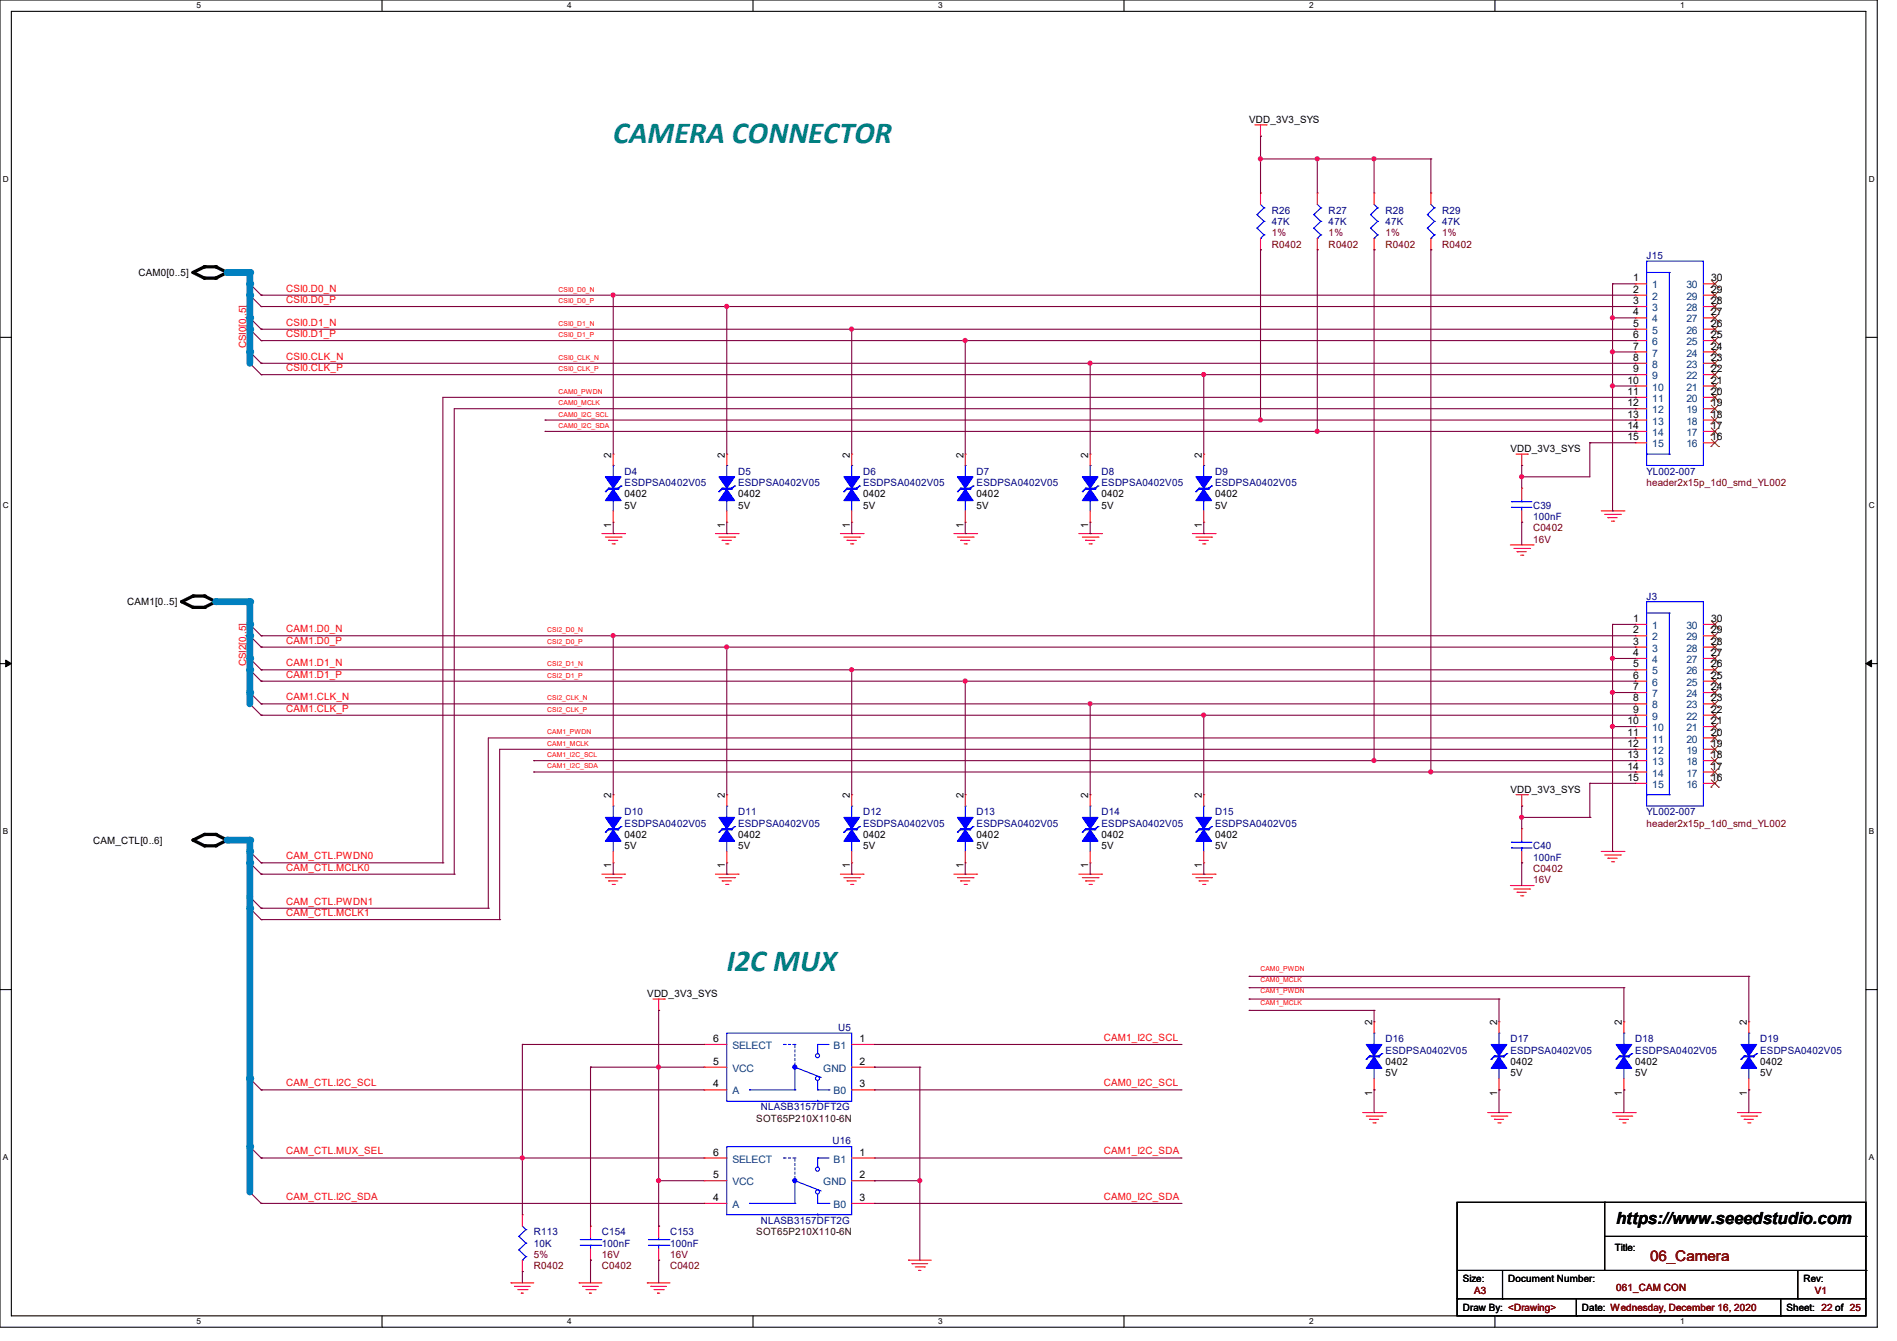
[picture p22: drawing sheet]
<svg xmlns="http://www.w3.org/2000/svg" width="297mm" height="210mm" viewBox="0 0 297 210" stroke-linecap="round" stroke-linejoin="round" font-family="sans-serif">
<defs><g id="words">
<g font-size="4.8" fill="#008080">
<text x="96" y="22.4">CAMERA CONNECTOR</text>
<text x="113.8" y="152.1">I2C MUX</text>
</g>
<text font-size="2.6" x="253" y="191.8">https://www.seeedstudio.com</text>
<text font-size="2.3" fill="#800000" x="258.4" y="197.5">06_Camera</text>
<g font-size="1.6">
<text x="195.6" y="19.2">VDD_3V3_SYS</text>
<text x="21.7" y="43.2">CAM0[0..5]</text>
<text x="255.7" y="44.1">1</text>
<text x="255.7" y="45.8">2</text>
<text x="255.7" y="47.6">3</text>
<text x="267.9" y="44.1">30</text>
<text x="267.9" y="45.8">29</text>
<text x="267.9" y="47.6">28</text>
<text x="255.7" y="49.4">4</text>
<text x="255.7" y="51.2">5</text>
<text x="255.7" y="53">6</text>
<text x="267.9" y="49.4">27</text>
<text x="267.9" y="51.2">26</text>
<text x="267.9" y="53">25</text>
<text x="255.7" y="54.7">7</text>
<text x="255.7" y="56.5">8</text>
<text x="255.7" y="58.3">9</text>
<text x="267.9" y="54.7">24</text>
<text x="267.9" y="56.5">23</text>
<text x="267.9" y="58.3">22</text>
<text x="254.8" y="60.1">10</text>
<text x="254.8" y="61.8">11</text>
<text x="254.8" y="63.6">12</text>
<text x="254.8" y="65.4">13</text>
<text x="267.9" y="60.1">21</text>
<text x="267.9" y="61.8">20</text>
<text x="267.9" y="63.6">19</text>
<text x="267.9" y="65.4">18</text>
<text x="95.7" y="71.7" transform="rotate(-90 95.7 71.7)">2</text>
<text x="113.5" y="71.7" transform="rotate(-90 113.5 71.7)">2</text>
<text x="133.1" y="71.7" transform="rotate(-90 133.1 71.7)">2</text>
<text x="150.8" y="71.7" transform="rotate(-90 150.8 71.7)">2</text>
<text x="170.4" y="71.7" transform="rotate(-90 170.4 71.7)">2</text>
<text x="188.2" y="71.7" transform="rotate(-90 188.2 71.7)">2</text>
<text x="236.5" y="70.8">VDD_3V3_SYS</text>
<text x="254.8" y="67.2">14</text>
<text x="254.8" y="69">15</text>
<text x="267.9" y="67.2">17</text>
<text x="267.9" y="69">16</text>
<text x="97.8" y="77.9">0402</text>
<text x="115.6" y="77.9">0402</text>
<text x="135.1" y="77.9">0402</text>
<text x="152.9" y="77.9">0402</text>
<text x="172.5" y="77.9">0402</text>
<text x="190.2" y="77.9">0402</text>
<text x="95.7" y="82.7" transform="rotate(-90 95.7 82.7)">1</text>
<text x="97.8" y="79.7">5V</text>
<text x="113.5" y="82.7" transform="rotate(-90 113.5 82.7)">1</text>
<text x="115.6" y="79.7">5V</text>
<text x="133.1" y="82.7" transform="rotate(-90 133.1 82.7)">1</text>
<text x="135.1" y="79.7">5V</text>
<text x="150.8" y="82.7" transform="rotate(-90 150.8 82.7)">1</text>
<text x="152.9" y="79.7">5V</text>
<text x="170.4" y="82.7" transform="rotate(-90 170.4 82.7)">1</text>
<text x="172.5" y="79.7">5V</text>
<text x="188.2" y="82.7" transform="rotate(-90 188.2 82.7)">1</text>
<text x="190.2" y="79.7">5V</text>
<text x="19.9" y="94.8">CAM1[0..5]</text>
<text x="255.7" y="97.4">1</text>
<text x="255.7" y="99.2">2</text>
<text x="255.7" y="101">3</text>
<text x="267.9" y="97.4">30</text>
<text x="267.9" y="99.2">29</text>
<text x="267.9" y="101">28</text>
<text x="255.7" y="102.7">4</text>
<text x="255.7" y="104.5">5</text>
<text x="255.7" y="106.3">6</text>
<text x="267.9" y="102.7">27</text>
<text x="267.9" y="104.5">26</text>
<text x="267.9" y="106.3">25</text>
<text x="254.8" y="113.4">10</text>
<text x="255.7" y="108.1">7</text>
<text x="255.7" y="109.9">8</text>
<text x="255.7" y="111.6">9</text>
<text x="267.9" y="108.1">24</text>
<text x="267.9" y="109.9">23</text>
<text x="267.9" y="111.6">22</text>
<text x="267.9" y="113.4">21</text>
<text x="254.8" y="115.2">11</text>
<text x="254.8" y="117">12</text>
<text x="254.8" y="118.7">13</text>
<text x="267.9" y="115.2">20</text>
<text x="267.9" y="117">19</text>
<text x="267.9" y="118.7">18</text>
<text x="95.7" y="125" transform="rotate(-90 95.7 125)">2</text>
<text x="113.5" y="125" transform="rotate(-90 113.5 125)">2</text>
<text x="133.1" y="125" transform="rotate(-90 133.1 125)">2</text>
<text x="150.8" y="125" transform="rotate(-90 150.8 125)">2</text>
<text x="170.4" y="125" transform="rotate(-90 170.4 125)">2</text>
<text x="188.2" y="125" transform="rotate(-90 188.2 125)">2</text>
<text x="236.5" y="124.1">VDD_3V3_SYS</text>
<text x="254.8" y="120.5">14</text>
<text x="254.8" y="122.3">15</text>
<text x="267.9" y="120.5">17</text>
<text x="267.9" y="122.3">16</text>
<text x="97.8" y="131.2">0402</text>
<text x="115.6" y="131.2">0402</text>
<text x="135.1" y="131.2">0402</text>
<text x="152.9" y="131.2">0402</text>
<text x="172.5" y="131.2">0402</text>
<text x="190.2" y="131.2">0402</text>
<text x="14.6" y="132.1">CAM_CTL[0..6]</text>
<text x="95.7" y="136" transform="rotate(-90 95.7 136)">1</text>
<text x="97.8" y="133">5V</text>
<text x="113.5" y="136" transform="rotate(-90 113.5 136)">1</text>
<text x="115.6" y="133">5V</text>
<text x="133.1" y="136" transform="rotate(-90 133.1 136)">1</text>
<text x="135.1" y="133">5V</text>
<text x="150.8" y="136" transform="rotate(-90 150.8 136)">1</text>
<text x="152.9" y="133">5V</text>
<text x="170.4" y="136" transform="rotate(-90 170.4 136)">1</text>
<text x="172.5" y="133">5V</text>
<text x="188.2" y="136" transform="rotate(-90 188.2 136)">1</text>
<text x="190.2" y="133">5V</text>
<text x="101.3" y="156.1">VDD_3V3_SYS</text>
<text x="214.8" y="160.6" transform="rotate(-90 214.8 160.6)">2</text>
<text x="234.4" y="160.6" transform="rotate(-90 234.4 160.6)">2</text>
<text x="254" y="160.6" transform="rotate(-90 254 160.6)">2</text>
<text x="273.5" y="160.6" transform="rotate(-90 273.5 160.6)">2</text>
<text x="111.7" y="163.2">6</text>
<text x="111.7" y="166.8">5</text>
<text x="134.6" y="163.2">1</text>
<text x="134.6" y="166.8">2</text>
<text x="216.9" y="166.8">0402</text>
<text x="236.5" y="166.8">0402</text>
<text x="256" y="166.8">0402</text>
<text x="275.6" y="166.8">0402</text>
<text x="111.7" y="170.3">4</text>
<text x="134.6" y="170.3">3</text>
<text x="214.8" y="171.6" transform="rotate(-90 214.8 171.6)">1</text>
<text x="216.9" y="168.6">5V</text>
<text x="234.4" y="171.6" transform="rotate(-90 234.4 171.6)">1</text>
<text x="236.5" y="168.6">5V</text>
<text x="254" y="171.6" transform="rotate(-90 254 171.6)">1</text>
<text x="256" y="168.6">5V</text>
<text x="273.5" y="171.6" transform="rotate(-90 273.5 171.6)">1</text>
<text x="275.6" y="168.6">5V</text>
<text x="111.7" y="181">6</text>
<text x="111.7" y="184.5">5</text>
<text x="134.6" y="181">1</text>
<text x="134.6" y="184.5">2</text>
<text x="111.7" y="188.1">4</text>
<text x="134.6" y="188.1">3</text>
<text x="252.8" y="196">Title:</text>
<text x="229" y="200.7">Size:</text>
<text x="236.1" y="200.7">Document Number:</text>
<text x="282.4" y="200.7">Rev:</text>
<text x="229" y="205.4">Draw By: &lt;Drawing&gt;</text>
<text x="247.7" y="205.4">Date: Wednesday, December 16, 2020</text>
<text x="279.7" y="205.4">Sheet: 22 of 25</text>
</g>
<g font-size="1.6" fill="#000080">
<text x="199.1" y="33.4">R26</text>
<text x="199.1" y="35.2">47K</text>
<text x="208" y="33.4">R27</text>
<text x="208" y="35.2">47K</text>
<text x="216.9" y="33.4">R28</text>
<text x="216.9" y="35.2">47K</text>
<text x="225.8" y="33.4">R29</text>
<text x="225.8" y="35.2">47K</text>
<text x="257.8" y="40.6">J15</text>
<text x="97.8" y="74.3">D4</text>
<text x="97.8" y="76.1">ESDPSA0402V05</text>
<text x="115.6" y="74.3">D5</text>
<text x="115.6" y="76.1">ESDPSA0402V05</text>
<text x="135.1" y="74.3">D6</text>
<text x="135.1" y="76.1">ESDPSA0402V05</text>
<text x="152.9" y="74.3">D7</text>
<text x="152.9" y="76.1">ESDPSA0402V05</text>
<text x="172.5" y="74.3">D8</text>
<text x="172.5" y="76.1">ESDPSA0402V05</text>
<text x="190.2" y="74.3">D9</text>
<text x="190.2" y="76.1">ESDPSA0402V05</text>
<text x="257.8" y="74.3">YL002-007</text>
<text x="240" y="79.7">C39</text>
<text x="240" y="81.4">100nF</text>
<text x="257.8" y="93.9">J3</text>
<text x="97.8" y="127.7">D10</text>
<text x="97.8" y="129.5">ESDPSA0402V05</text>
<text x="115.6" y="127.7">D11</text>
<text x="115.6" y="129.5">ESDPSA0402V05</text>
<text x="135.1" y="127.7">D12</text>
<text x="135.1" y="129.5">ESDPSA0402V05</text>
<text x="152.9" y="127.7">D13</text>
<text x="152.9" y="129.5">ESDPSA0402V05</text>
<text x="172.5" y="127.7">D14</text>
<text x="172.5" y="129.5">ESDPSA0402V05</text>
<text x="190.2" y="127.7">D15</text>
<text x="190.2" y="129.5">ESDPSA0402V05</text>
<text x="257.8" y="127.7">YL002-007</text>
<text x="240" y="133">C40</text>
<text x="240" y="134.8">100nF</text>
<text x="131.2" y="161.5">U5</text>
<text x="216.9" y="163.2">D16</text>
<text x="216.9" y="165">ESDPSA0402V05</text>
<text x="236.5" y="163.2">D17</text>
<text x="236.5" y="165">ESDPSA0402V05</text>
<text x="256" y="163.2">D18</text>
<text x="256" y="165">ESDPSA0402V05</text>
<text x="275.6" y="163.2">D19</text>
<text x="275.6" y="165">ESDPSA0402V05</text>
<text x="119.1" y="173.9">NLASB3157DFT2G</text>
<text x="130.3" y="179.2">U16</text>
<text x="119.1" y="191.7">NLASB3157DFT2G</text>
<text x="83.6" y="193.5">R113</text>
<text x="83.6" y="195.2">10K</text>
<text x="94.2" y="193.5">C154</text>
<text x="94.2" y="195.2">100nF</text>
<text x="104.9" y="193.5">C153</text>
<text x="104.9" y="195.2">100nF</text>
</g>
<g font-size="1.6" fill="#800000">
<text x="199.1" y="37">1%</text>
<text x="199.1" y="38.8">R0402</text>
<text x="208" y="37">1%</text>
<text x="208" y="38.8">R0402</text>
<text x="216.9" y="37">1%</text>
<text x="216.9" y="38.8">R0402</text>
<text x="225.8" y="37">1%</text>
<text x="225.8" y="38.8">R0402</text>
<text x="257.8" y="76.1">header2x15p_1d0_smd_YL002</text>
<text x="240" y="83.2">C0402</text>
<text x="240" y="85">16V</text>
<text x="257.8" y="129.5">header2x15p_1d0_smd_YL002</text>
<text x="240" y="136.6">C0402</text>
<text x="240" y="138.3">16V</text>
<text x="83.6" y="197">5%</text>
<text x="94.2" y="197">16V</text>
<text x="104.9" y="197">16V</text>
<text x="83.6" y="198.8">R0402</text>
<text x="94.2" y="198.8">C0402</text>
<text x="104.9" y="198.8">C0402</text>
<text x="230.8" y="202.7">A3</text>
<text x="253" y="202.2">061_CAM CON</text>
<text x="284.1" y="202.7">V1</text>
</g>
<g font-size="1.6" fill="#f00">
<text x="44.8" y="45.7">CSI0.D0_N</text>
<text x="44.8" y="47.5">CSI0.D0_P</text>
<text x="44.8" y="51">CSI0.D1_N</text>
<text x="44.8" y="52.8">CSI0.D1_P</text>
<text x="38.6" y="54.6" transform="rotate(-90 38.6 54.6)">CSI0[0..5]</text>
<text x="44.8" y="56.3">CSI0.CLK_N</text>
<text x="44.8" y="58.1">CSI0.CLK_P</text>
<text x="44.8" y="99">CAM1.D0_N</text>
<text x="44.8" y="100.8">CAM1.D0_P</text>
<text x="38.6" y="104.4" transform="rotate(-90 38.6 104.4)">CSI2[0..5]</text>
<text x="44.8" y="104.3">CAM1.D1_N</text>
<text x="44.8" y="106.1">CAM1.D1_P</text>
<text x="44.8" y="109.7">CAM1.CLK_N</text>
<text x="44.8" y="111.5">CAM1.CLK_P</text>
<text x="44.8" y="134.6">CAM_CTL.PWDN0</text>
<text x="44.8" y="136.4">CAM_CTL.MCLK0</text>
<text x="44.8" y="141.7">CAM_CTL.PWDN1</text>
<text x="44.8" y="143.5">CAM_CTL.MCLK1</text>
<text x="172.8" y="163">CAM1_I2C_SCL</text>
<text x="44.8" y="170.1">CAM_CTL.I2C_SCL</text>
<text x="172.8" y="170.1">CAM0_I2C_SCL</text>
<text x="44.8" y="180.8">CAM_CTL.MUX_SEL</text>
<text x="172.8" y="180.8">CAM1_I2C_SDA</text>
<text x="44.8" y="187.9">CAM_CTL.I2C_SDA</text>
<text x="172.8" y="187.9">CAM0_I2C_SDA</text>
</g>
<g font-size="1.6" fill="#004080">
<text x="258.7" y="45.2">1</text>
<text x="258.7" y="46.9">2</text>
<text x="264" y="45.2">30</text>
<text x="264" y="46.9">29</text>
<text x="258.7" y="48.7">3</text>
<text x="258.7" y="50.5">4</text>
<text x="258.7" y="52.3">5</text>
<text x="264" y="48.7">28</text>
<text x="264" y="50.5">27</text>
<text x="264" y="52.3">26</text>
<text x="258.7" y="54.1">6</text>
<text x="258.7" y="55.8">7</text>
<text x="258.7" y="57.6">8</text>
<text x="258.7" y="59.4">9</text>
<text x="264" y="54.1">25</text>
<text x="264" y="55.8">24</text>
<text x="264" y="57.6">23</text>
<text x="264" y="59.4">22</text>
<text x="258.7" y="61.2">10</text>
<text x="258.7" y="63">11</text>
<text x="258.7" y="64.7">12</text>
<text x="264" y="61.2">21</text>
<text x="264" y="63">20</text>
<text x="264" y="64.7">19</text>
<text x="258.7" y="66.5">13</text>
<text x="258.7" y="68.3">14</text>
<text x="258.7" y="70.1">15</text>
<text x="264" y="66.5">18</text>
<text x="264" y="68.3">17</text>
<text x="264" y="70.1">16</text>
<text x="258.7" y="98.5">1</text>
<text x="258.7" y="100.3">2</text>
<text x="264" y="98.5">30</text>
<text x="264" y="100.3">29</text>
<text x="258.7" y="102.1">3</text>
<text x="258.7" y="103.8">4</text>
<text x="258.7" y="105.6">5</text>
<text x="258.7" y="107.4">6</text>
<text x="264" y="102.1">28</text>
<text x="264" y="103.8">27</text>
<text x="264" y="105.6">26</text>
<text x="264" y="107.4">25</text>
<text x="258.7" y="109.2">7</text>
<text x="258.7" y="111">8</text>
<text x="258.7" y="112.7">9</text>
<text x="264" y="109.2">24</text>
<text x="264" y="111">23</text>
<text x="264" y="112.7">22</text>
<text x="258.7" y="114.5">10</text>
<text x="258.7" y="116.3">11</text>
<text x="258.7" y="118.1">12</text>
<text x="258.7" y="119.8">13</text>
<text x="264" y="114.5">21</text>
<text x="264" y="116.3">20</text>
<text x="264" y="118.1">19</text>
<text x="264" y="119.8">18</text>
<text x="258.7" y="121.6">14</text>
<text x="258.7" y="123.4">15</text>
<text x="264" y="121.6">17</text>
<text x="264" y="123.4">16</text>
<text x="114.7" y="164.3">SELECT</text>
<text x="114.7" y="167.9">VCC</text>
<text x="128.9" y="167.9">GND</text>
<text x="130.5" y="164.3">B1</text>
<text x="114.7" y="171.4">A</text>
<text x="130.5" y="171.4">B0</text>
<text x="114.7" y="182.1">SELECT</text>
<text x="114.7" y="185.6">VCC</text>
<text x="128.9" y="185.6">GND</text>
<text x="130.5" y="182.1">B1</text>
<text x="114.7" y="189.2">A</text>
<text x="130.5" y="189.2">B0</text>
</g>
<g font-size="1.6" fill="#400000">
<text x="118.4" y="175.7">SOT65P210X110-6N</text>
<text x="118.4" y="193.5">SOT65P210X110-6N</text>
</g>
<g font-size="1.3">
<text x="30.8" y="1.3">5</text>
<text x="88.8" y="1.3">4</text>
<text x="146.9" y="1.3">3</text>
<text x="205" y="1.3">2</text>
<text x="263.1" y="1.3">1</text>
<text x=".5" y="28.4">D</text>
<text x="292.6" y="28.4">D</text>
<text x=".5" y="79.5">C</text>
<text x="292.6" y="79.5">C</text>
<text x=".5" y="130.6">B</text>
<text x="292.6" y="130.6">B</text>
<text x=".5" y="181.7">A</text>
<text x="292.6" y="181.7">A</text>
<text x="30.8" y="207.4">5</text>
<text x="88.8" y="207.4">4</text>
<text x="146.9" y="207.4">3</text>
<text x="205" y="207.4">2</text>
<text x="263.1" y="207.4">1</text>
</g>
<g font-size="1.1" fill="#f00">
<text x="87.5" y="45.7">CSI0_D0_N</text>
<text x="87.5" y="47.5">CSI0_D0_P</text>
<text x="87.5" y="51">CSI0_D1_N</text>
<text x="87.5" y="52.8">CSI0_D1_P</text>
<text x="87.5" y="56.3">CSI0_CLK_N</text>
<text x="87.5" y="58.1">CSI0_CLK_P</text>
<text x="87.5" y="61.7">CAM0_PWDN</text>
<text x="87.5" y="63.5">CAM0_MCLK</text>
<text x="87.5" y="65.2">CAM0_I2C_SCL</text>
<text x="87.5" y="67">CAM0_I2C_SDA</text>
<text x="85.7" y="99">CSI2_D0_N</text>
<text x="85.7" y="100.8">CSI2_D0_P</text>
<text x="85.7" y="104.4">CSI2_D1_N</text>
<text x="85.7" y="106.1">CSI2_D1_P</text>
<text x="85.7" y="109.7">CSI2_CLK_N</text>
<text x="85.7" y="111.5">CSI2_CLK_P</text>
<text x="85.7" y="118.6">CAM1_I2C_SCL</text>
<text x="85.7" y="115">CAM1_PWDN</text>
<text x="85.7" y="116.8">CAM1_MCLK</text>
<text x="85.7" y="120.4">CAM1_I2C_SDA</text>
<text x="197.4" y="152">CAM0_PWDN</text>
<text x="197.4" y="153.8">CAM0_MCLK</text>
<text x="197.4" y="155.6">CAM1_PWDN</text>
<text x="197.4" y="157.4">CAM1_MCLK</text>
</g>
</g></defs>
<path d="M0 0h293.9v207.9h-293.9zM1.8 1.8h290.3v204.3h-290.3z" fill="none" stroke="#000" stroke-width=".17"/>
<g fill="#fff">
<path d="M30.8 .2h.7v1.4h-.7z"/>
<path d="M30.8 206.2h.7v1.4h-.7z"/>
</g>
<path d="M59.8 0v1.8M59.8 206.1v1.8" fill="none" stroke="#000" stroke-width=".17"/>
<g fill="#fff">
<path d="M88.8 .2h.7v1.4h-.7z"/>
<path d="M88.8 206.2h.7v1.4h-.7z"/>
</g>
<path d="M117.9 0v1.8M117.9 206.1v1.8" fill="none" stroke="#000" stroke-width=".17"/>
<g fill="#fff">
<path d="M146.9 .2h.7v1.4h-.7z"/>
<path d="M146.9 206.2h.7v1.4h-.7z"/>
</g>
<path d="M176 0v1.8M176 206.1v1.8" fill="none" stroke="#000" stroke-width=".17"/>
<g fill="#fff">
<path d="M205 .2h.7v1.4h-.7z"/>
<path d="M205 206.2h.7v1.4h-.7z"/>
</g>
<path d="M234.1 0v1.8M234.1 206.1v1.8" fill="none" stroke="#000" stroke-width=".17"/>
<g fill="#fff">
<path d="M263.1 .2h.6v1.4h-.6z"/>
<path d="M263.1 206.2h.6v1.4h-.6z"/>
<path d="M.5 27.3h.9v1.4h-.9z"/>
<path d="M292.6 27.3h.9v1.4h-.9z"/>
<path d="M.5 78.4h.9v1.4h-.9z"/>
<path d="M292.6 78.4h.9v1.4h-.9z"/>
</g>
<path d="M0 52.8h1.8M292.1 52.8h1.8" fill="none" stroke="#000" stroke-width=".17"/>
<g fill="#fff">
<path d="M.5 129.5h.8v1.4h-.8z"/>
<path d="M292.6 129.5h.8v1.4h-.8z"/>
</g>
<path d="M0 103.9h1.8M292.1 103.9h1.8" fill="none" stroke="#000" stroke-width=".17"/>
<path d="M.9 103.4l.9 .5-.9 .5zM292.1 103.9l.9-.5v1z" fill="#000" stroke="#000" stroke-width=".16"/>
<g fill="#fff">
<path d="M.5 180.5h.8v1.4h-.8z"/>
<path d="M292.6 180.5h.8v1.4h-.8z"/>
</g>
<g fill="none" stroke="#000" stroke-width=".17">
<path d="M0 155h1.8M292.1 155h1.8M228.1 188.3h64v17.8h-64zM228.1 199h64M235.2 199v4.4M251.2 188.3h.1M251.2 188.3v10.7M251.2 193.6h40.9M281.5 199v4.4M292.1 199h.1M292.1 193.6h.1M228.1 203.4h.1"/>
<path d="M228.1 203.4h64M235.2 203.4h.1M246.8 206.1h.1M246.8 203.4v2.7M278.8 206.1h.1M278.8 203.4v2.7M281.5 203.4h.1"/>
</g>
<path d="M30.2 42.7l1.8-.9h1.8l1.8 .9-1.8 .9h-1.8zM28.4 94.2l1.8-.9h1.8l1.8 .9-1.8 .9h-1.8zM30.2 131.6l1.8-.9h1.8l1.8 .9-1.8 .9h-1.8z" fill="none" stroke="#000" stroke-width=".51"/>
<g fill="#000">
<circle cx="30.2" cy="42.7" r=".25"/>
<circle cx="32" cy="41.8" r=".25"/>
<circle cx="32" cy="43.6" r=".25"/>
<circle cx="33.8" cy="43.6" r=".25"/>
<circle cx="33.8" cy="41.8" r=".25"/>
<circle cx="35.6" cy="42.7" r=".25"/>
<circle cx="28.4" cy="94.2" r=".25"/>
<circle cx="30.2" cy="95.1" r=".25"/>
<circle cx="30.2" cy="93.3" r=".25"/>
<circle cx="32" cy="93.3" r=".25"/>
<circle cx="32" cy="95.1" r=".25"/>
<circle cx="33.8" cy="94.2" r=".25"/>
<circle cx="30.2" cy="131.6" r=".25"/>
<circle cx="32" cy="130.7" r=".25"/>
<circle cx="32" cy="132.5" r=".25"/>
<circle cx="33.8" cy="130.7" r=".25"/>
<circle cx="33.8" cy="132.5" r=".25"/>
<circle cx="35.6" cy="131.6" r=".25"/>
</g>
<g fill="none" stroke="#f00" stroke-width=".17">
<path d="M196.5 19.6h1.7M197.4 19.6v1.7M198.2 19.6h.1M197.4 21.3h.1M197.4 30.2h.1M197.4 39.1h.1M197.4 30.2v1.8M197.4 37.3v1.8M206.2 30.2h.1M206.2 39.1h.1M206.2 30.2v1.8M206.2 37.3v1.8"/>
<path d="M215.1 30.2h.1M215.1 39.1h.1M215.1 30.2v1.8M215.1 37.3v1.8M224 30.2h.1M224 39.1h.1M224 30.2v1.8M224 37.3v1.8M256 44.4h.1M256 46.2h.1M256 48h.1M256 49.8h.1"/>
<path d="M256 51.6h.1M256 53.3h.1M256 55.1h.1M256 56.9h.1M256 58.7h.1M256 44.4h1.8M256 46.2h1.8M256 48h1.8M256 49.8h1.8M256 51.6h1.8M256 53.3h1.8M256 55.1h1.8"/>
<path d="M256 56.9h1.8M256 58.7h1.8M266.7 44.4h1.8M266.7 46.2h1.8M266.7 48h1.8M266.7 49.8h1.8M266.7 51.6h1.8M266.7 53.3h1.8M266.7 55.1h1.8M266.7 56.9h1.8M266.7 58.7h1.8M268.5 44.4h.1"/>
<path d="M268.5 46.2h.1M268.5 48h.1M268.5 49.8h.1M268.5 51.6h.1M268.5 53.3h.1M268.5 55.1h.1M268.5 56.9h.1M268.5 58.7h.1M96 71.1h.1M96 71.1v1.8M113.8 71.1h.1M113.8 71.1v1.8"/>
<path d="M133.3 71.1h.1M133.3 71.1v1.8M151.1 71.1h.1M151.1 71.1v1.8M170.7 71.1h.1M170.7 71.1v1.8M188.5 71.1h.1M188.5 71.1v1.8M237.4 71.1h1.7M238.3 72.9h.1M238.3 76.5h.1M238.3 71.1v1.8"/>
<path d="M238.3 76.5v1.7M239.1 71.1h.1M256 60.5h.1M256 62.2h.1M256 64h.1M256 65.8h.1M256 67.6h.1M256 69.3h.1M256 60.5h1.8M256 62.2h1.8M256 64h1.8M256 65.8h1.8"/>
<path d="M256 67.6h1.8M256 69.3h1.8M266.7 60.5h1.8M266.7 62.2h1.8M266.7 64h1.8M266.7 65.8h1.8M266.7 67.6h1.8M266.7 69.3h1.8M268.5 60.5h.1M268.5 62.2h.1M268.5 64h.1M268.5 65.8h.1"/>
<path d="M268.5 67.6h.1M268.5 69.3h.1M94.2 83.6h3.6M94.8 84.1h2.4M95.3 84.6h.1M95.3 84.6h1.4M95.8 85.2h.4M96 81.8h.1M96 80v1.8M96.2 85.2h.1M97.2 84.1h.1M97.8 83.6h.1"/>
<path d="M112 83.6h3.6M112.6 84.1h2.4M113.1 84.6h.1M113.1 84.6h1.4M113.6 85.2h.4M113.8 81.8h.1M113.8 80v1.8M114 85.2h.1M115 84.1h.1M115.6 83.6h.1M131.6 83.6h3.5M132.1 84.1h2.5"/>
<path d="M132.6 84.6h.1M132.6 84.6h1.5M133.2 85.2h.3M133.3 81.8h.1M133.3 80v1.8M133.5 85.2h.1M134.6 84.1h.1M135.1 83.6h.1M149.4 83.6h3.5M149.9 84.1h2.5M150.4 84.6h.1M150.4 84.6h1.4"/>
<path d="M151 85.2h.3M151.1 81.8h.1M151.1 80v1.8M151.3 85.2h.1M152.4 84.1h.1M152.9 83.6h.1M168.9 83.6h3.6M169.5 84.1h2.4M170 84.6h.1M170 84.6h1.4M170.5 85.2h.4M170.7 81.8h.1"/>
<path d="M170.7 80v1.8M170.9 85.2h.1M171.9 84.1h.1M172.5 83.6h.1M186.7 83.6h3.5M187.2 84.1h2.5M187.7 84.6h.1M187.7 84.6h1.5M188.3 85.2h.3M188.5 81.8h.1M188.5 80v1.8M188.6 85.2h.1"/>
<path d="M189.7 84.1h.1M190.2 83.6h.1M236.5 85.3h3.5M237 85.9h2.5M237.5 86.4h.1M237.5 86.4h1.5M238.1 87h.3M238.3 81.8h.1M238.3 80v1.8M238.4 87h.1M239.5 85.9h.1M240 85.3h.1"/>
<path d="M250.7 80h3.6M251.2 80.6h2.5M251.8 81.1h.1M251.8 81.1h1.4M252.3 81.6h.3M252.6 81.6h.1M253.7 80.6h.1M254.3 80h.1M256 97.8h.1M256 99.6h.1M256 97.8h1.8M256 99.6h1.8"/>
<path d="M266.7 97.8h1.8M266.7 99.6h1.8M268.5 97.8h.1M268.5 99.6h.1M256 101.3h.1M256 103.1h.1M256 104.9h.1M256 106.7h.1M256 108.5h.1M256 110.2h.1M256 112h.1M256 113.8h.1"/>
<path d="M256 115.6h.1M256 117.3h.1M256 119.1h.1M256 101.3h1.8M256 103.1h1.8M256 104.9h1.8M256 106.7h1.8M256 108.5h1.8M256 110.2h1.8M256 112h1.8M256 113.8h1.8M256 115.6h1.8"/>
<path d="M256 117.3h1.8M256 119.1h1.8M266.7 101.3h1.8M266.7 103.1h1.8M266.7 104.9h1.8M266.7 106.7h1.8M266.7 108.5h1.8M266.7 110.2h1.8M266.7 112h1.8M266.7 113.8h1.8M266.7 115.6h1.8M266.7 117.3h1.8"/>
<path d="M266.7 119.1h1.8M268.5 101.3h.1M268.5 103.1h.1M268.5 104.9h.1M268.5 106.7h.1M268.5 108.5h.1M268.5 110.2h.1M268.5 112h.1M268.5 113.8h.1M268.5 115.6h.1M268.5 117.3h.1M268.5 119.1h.1"/>
<path d="M94.2 136.9h3.6M94.8 137.5h2.4M95.3 138h.1M95.3 138h1.4M95.8 138.5h.4M96 124.5h.1M96 135.1h.1M96 124.5v1.7M96 133.3v1.8M96.2 138.5h.1M97.2 137.5h.1M97.8 136.9h.1"/>
<path d="M112 136.9h3.6M112.6 137.5h2.4M113.1 138h.1M113.1 138h1.4M113.6 138.5h.4M113.8 124.5h.1M113.8 135.1h.1M113.8 124.5v1.7M113.8 133.3v1.8M114 138.5h.1M115 137.5h.1M115.6 136.9h.1"/>
<path d="M131.6 136.9h3.5M132.1 137.5h2.5M132.6 138h.1M132.6 138h1.5M133.2 138.5h.3M133.3 124.5h.1M133.3 135.1h.1M133.3 124.5v1.7M133.3 133.3v1.8M133.5 138.5h.1M134.6 137.5h.1M135.1 136.9h.1"/>
<path d="M149.4 136.9h3.5M149.9 137.5h2.5M150.4 138h.1M150.4 138h1.4M151 138.5h.3M151.1 124.5h.1M151.1 135.1h.1M151.1 124.5v1.7M151.1 133.3v1.8M151.3 138.5h.1M152.4 137.5h.1M152.9 136.9h.1"/>
<path d="M168.9 136.9h3.6M169.5 137.5h2.4M170 138h.1M170 138h1.4M170.5 138.5h.4M170.7 124.5h.1M170.7 135.1h.1M170.7 124.5v1.7M170.7 133.3v1.8M170.9 138.5h.1M171.9 137.5h.1M172.5 136.9h.1"/>
<path d="M186.7 136.9h3.5M187.2 137.5h2.5M187.7 138h.1M187.7 138h1.5M188.3 138.5h.3M188.5 124.5h.1M188.5 135.1h.1M188.5 124.5v1.7M188.5 133.3v1.8M188.6 138.5h.1M189.7 137.5h.1M190.2 136.9h.1"/>
<path d="M236.5 138.7h3.5M237 139.2h2.5M237.4 124.5h1.7M237.5 139.7h.1M237.5 139.7h1.5M238.3 126.2h.1M238.3 129.8h.1M238.3 135.1h.1M238.3 124.5v1.7M238.3 129.8v1.8M238.3 133.3v1.8M239.1 124.5h.1"/>
<path d="M239.5 139.2h.1M240 138.7h.1M250.7 133.3h3.6M251.2 133.9h2.5M251.8 134.4h.1M251.8 134.4h1.4M252.3 135h.3M252.6 135h.1M253.7 133.9h.1M254.3 133.3h.1M256 120.9h.1M256 122.7h.1"/>
<path d="M256 120.9h1.8M256 122.7h1.8M266.7 120.9h1.8M266.7 122.7h1.8M268.5 120.9h.1M268.5 122.7h.1M102.2 156.5h1.8M103.1 158.2h.1M103.1 156.5v1.7M104 156.5h.1M238.1 140.3h.3M238.4 140.3h.1"/>
<path d="M110.2 163.6h.1M110.2 167.1h.1M110.2 170.7h.1M110.2 163.6h3.6M110.2 167.1h3.6M110.2 170.7h3.6M133.3 163.6h3.6M133.3 167.1h3.6M133.3 170.7h3.6M136.9 163.6h.1M136.9 167.1h.1M136.9 170.7h.1"/>
<path d="M213.4 174.2h3.5M213.9 174.8h2.5M214.4 175.3h.1M214.4 175.3h1.5M215 175.9h.3M215.1 160h.1M215.1 170.7h.1M215.1 160v1.8M215.1 168.9v1.8M215.3 175.9h.1M216.4 174.8h.1M216.9 174.2h.1"/>
<path d="M232.9 174.2h3.6M233.5 174.8h2.4M234 175.3h.1M234 175.3h1.4M234.5 175.9h.4M234.7 160h.1M234.7 170.7h.1M234.7 160v1.8M234.7 168.9v1.8M234.9 175.9h.1M235.9 174.8h.1M236.5 174.2h.1"/>
<path d="M252.5 174.2h3.5M253 174.8h2.5M253.5 175.3h.1M253.5 175.3h1.5M254.1 175.9h.3M254.3 160h.1M254.3 170.7h.1M254.3 160v1.8M254.3 168.9v1.8M254.4 175.9h.1M255.5 174.8h.1M256 174.2h.1"/>
<path d="M272 174.2h3.6M272.6 174.8h2.4M273.1 175.3h.1M273.1 175.3h1.4M273.6 175.9h.4M273.8 160h.1M273.8 170.7h.1M273.8 160v1.8M273.8 168.9v1.8M274 175.9h.1M275 174.8h.1M275.6 174.2h.1"/>
<path d="M81.8 190.2h.1M81.8 199.1h.1M81.8 190.2v1.8M81.8 197.4v1.7M92.5 192h.1M92.5 197.4h.1M92.5 192v1.8M92.5 195.6v1.8M103.1 192h.1M103.1 197.4h.1M103.1 192v1.8M103.1 195.6v1.8"/>
<path d="M110.2 181.4h.1M110.2 184.9h.1M110.2 188.5h.1M110.2 181.4h3.6M110.2 184.9h3.6M110.2 188.5h3.6M133.3 181.4h3.6M133.3 184.9h3.6M133.3 188.5h3.6M136.9 181.4h.1M136.9 184.9h.1M136.9 188.5h.1"/>
<path d="M142.2 197.4h.1M142.2 197.4h3.6M142.8 197.9h.1M142.8 197.9h2.4M143.3 198.4h1.4M143.8 199h.1M143.8 199h.4M144.7 198.4h.1M80 200.9h.1M80 200.9h3.6M80.6 201.5h.1M80.6 201.5h2.4"/>
<path d="M81.1 202h1.4M81.6 202.5h.1M81.6 202.5h.4M82.5 202h.1M90.7 200.9h.1M90.7 200.9h3.5M91.2 201.5h.1M91.2 201.5h2.5M91.7 202h1.5M92.3 202.5h.1M92.3 202.5h.3M93.2 202h.1"/>
<path d="M101.3 200.9h.1M101.3 200.9h3.6M101.9 201.5h.1M101.9 201.5h2.5M102.4 202h1.4M103 202.5h.1M103 202.5h.3M103.8 202h.1"/>
</g>
<g fill="none" stroke="#800040" stroke-width=".17">
<path d="M39.1 56.9l1.8 1.8M39.1 55.1l1.8 1.8M39.1 51.6l1.8 1.7M39.1 49.8l1.8 1.8M39.1 46.2l1.8 1.8M39.1 44.4l1.8 1.8M40.9 58.7h.1M40.9 56.9h.1M40.9 53.3h.1M40.9 51.6h.1M40.9 48h.1M40.9 46.2h.1"/>
<path d="M40.9 46.2h215.1M40.9 48h215.1M40.9 51.6h215.1M40.9 53.3h215.1M40.9 56.9h215.1M40.9 58.7h215.1M96 46.2h.1M96 46.2v24.9M113.8 48h.1M113.8 48v23.1M133.3 51.6h.1M133.3 51.6v19.5"/>
<path d="M151.1 53.3h.1M151.1 53.3v17.8M170.7 56.9h.1M170.7 56.9v14.2M188.5 58.7h.1M188.5 58.7v12.4M256 48h.1M256 53.3h.1M256 58.7h.1M69.3 62.2h186.7M71.1 64h184.9M85.3 65.8h.1"/>
<path d="M85.3 67.6h.1M85.3 65.8h112.1M85.3 67.6h170.7M238.3 72.9h.1M238.3 74.7h.1M238.3 72.9v3.6M238.3 74.7h10.6M256 62.2h.1M256 64h.1M256 67.6h.1M39.1 99.6l1.8 1.7M39.1 97.8l1.8 1.8"/>
<path d="M40.9 99.6h.1M40.9 99.6h215.1M96 99.6h.1M96 99.6v24.9M238.3 81.8h.1M238.3 81.8v3.5M39.1 110.2l1.8 1.8M39.1 108.5l1.8 1.7M39.1 104.9l1.8 1.8M39.1 103.1l1.8 1.8M40.9 112h.1M40.9 110.2h.1"/>
<path d="M40.9 106.7h.1M40.9 104.9h.1M40.9 101.3h.1M40.9 101.3h215.1M40.9 104.9h215.1M40.9 106.7h215.1M40.9 110.2h215.1M40.9 112h215.1M83.6 119.1h.1M83.6 119.1h131.5M113.8 101.3h.1M113.8 101.3v23.2"/>
<path d="M133.3 104.9h.1M133.3 104.9v19.6M151.1 106.7h.1M151.1 106.7v17.8M170.7 110.2h.1M170.7 110.2v14.3M188.5 112h.1M188.5 112v12.5M256 101.3h.1M256 106.7h.1M256 112h.1M39.1 133.3l1.8 1.8"/>
<path d="M39.1 135.1l1.8 1.8M40.9 135.1h.1M40.9 136.9h.1M83.6 120.9h.1M83.6 120.9h172.4M238.3 126.2h.1M238.3 128h.1M238.3 135.1h.1M238.3 126.2v3.6M238.3 135.1v3.6M238.3 128h10.6M248.9 128h.1"/>
<path d="M256 120.9h.1M39.1 140.5l1.8 1.7M39.1 142.2l1.8 1.8M40.9 142.2h.1M40.9 144h.1M195.6 152.9h.1M195.6 154.7h.1M195.6 156.5h.1M195.6 158.2h.1M195.6 152.9h78.2M195.6 154.7h58.7M195.6 156.5h39.1"/>
<path d="M195.6 158.2h19.5M215.1 158.2h.1M215.1 158.2v1.8M234.7 156.5h.1M234.7 156.5v3.5M254.3 154.7h.1M254.3 154.7v5.3M273.8 152.9h.1M273.8 152.9v7.1M39.1 168.9l1.8 1.8M39.1 179.6l1.8 1.8M40.9 170.7h.1"/>
<path d="M215.1 170.7h.1M215.1 170.7v3.5M234.7 170.7h.1M234.7 170.7v3.5M254.3 170.7h.1M254.3 170.7v3.5M273.8 170.7h.1M273.8 170.7v3.5M39.1 186.7l1.8 1.8M40.9 188.5h.1M40.9 181.4h.1"/>
</g>
<g fill="#00f" stroke="#00f" stroke-width=".17">
<path d="M188.5 76.6l1.2 1.8h-2.5z" fill-rule="evenodd"/>
<path d="M187.2 74.7h2.5l-1.2 1.8z" fill-rule="evenodd"/>
<path d="M151.1 130l1.3 1.7h-2.5z" fill-rule="evenodd"/>
<path d="M149.9 128h2.5l-1.3 1.8z" fill-rule="evenodd"/>
<path d="M170.7 76.6l1.2 1.8h-2.4z" fill-rule="evenodd"/>
<path d="M169.5 74.7h2.4l-1.2 1.8z" fill-rule="evenodd"/>
<path d="M151.1 76.6l1.3 1.8h-2.5z" fill-rule="evenodd"/>
<path d="M149.9 74.7h2.5l-1.3 1.8z" fill-rule="evenodd"/>
<path d="M133.3 76.6l1.3 1.8h-2.5z" fill-rule="evenodd"/>
<path d="M132.1 74.7h2.5l-1.3 1.8z" fill-rule="evenodd"/>
<path d="M96 130l1.2 1.7h-2.4z" fill-rule="evenodd"/>
<path d="M94.8 128h2.4l-1.2 1.8z" fill-rule="evenodd"/>
<path d="M113.8 76.6l1.2 1.8h-2.4z" fill-rule="evenodd"/>
<path d="M112.6 74.7h2.4l-1.2 1.8z" fill-rule="evenodd"/>
<path d="M273.8 165.5l1.2 1.8h-2.4z" fill-rule="evenodd"/>
<path d="M272.6 163.6h2.4l-1.2 1.8z" fill-rule="evenodd"/>
<path d="M96 76.6l1.2 1.8h-2.4z" fill-rule="evenodd"/>
<path d="M94.8 74.7h2.4l-1.2 1.8z" fill-rule="evenodd"/>
<path d="M215.1 165.5l1.3 1.8h-2.5z" fill-rule="evenodd"/>
<path d="M213.9 163.6h2.5l-1.3 1.8z" fill-rule="evenodd"/>
<path d="M170.7 130l1.2 1.7h-2.4z" fill-rule="evenodd"/>
<path d="M169.5 128h2.4l-1.2 1.8z" fill-rule="evenodd"/>
<path d="M113.8 130l1.2 1.7h-2.4z" fill-rule="evenodd"/>
<path d="M112.6 128h2.4l-1.2 1.8z" fill-rule="evenodd"/>
<path d="M234.7 165.5l1.2 1.8h-2.4z" fill-rule="evenodd"/>
<path d="M233.5 163.6h2.4l-1.2 1.8z" fill-rule="evenodd"/>
<path d="M188.5 130l1.2 1.7h-2.5z" fill-rule="evenodd"/>
<path d="M187.2 128h2.5l-1.2 1.8z" fill-rule="evenodd"/>
<path d="M133.3 130l1.3 1.7h-2.5z" fill-rule="evenodd"/>
<path d="M132.1 128h2.5l-1.3 1.8z" fill-rule="evenodd"/>
<path d="M254.3 165.5l1.2 1.8h-2.5z" fill-rule="evenodd"/>
<path d="M253 163.6h2.5l-1.2 1.8z" fill-rule="evenodd"/>
<circle cx="124.4" cy="184.9" r=".32"/>
<circle cx="124.4" cy="167.1" r=".32"/>
</g>
<g fill="none" stroke="#00f" stroke-width=".17">
<path d="M196.8 33.6h.1M196.8 35.7h.1M196.8 33.6l1.1 1.1M196.8 35.7l1.1 1.1M197.4 37.3h.1M197.4 32l.5 .6M197.9 32.6h.1M197.9 34.7h.1M197.9 36.8h.1M197.9 32.6l-1.1 1M197.9 34.7l-1.1 1M197.9 36.8l-.5 .5"/>
<path d="M205.7 33.6h.1M205.7 35.7h.1M205.7 33.6l1.1 1.1M205.7 35.7l1.1 1.1M206.2 37.3h.1M206.2 32l.6 .6M206.8 32.6h.1M206.8 34.7h.1M206.8 36.8h.1M206.8 32.6l-1.1 1M206.8 34.7l-1.1 1M206.8 36.8l-.6 .5"/>
<path d="M214.6 33.6h.1M214.6 35.7h.1M214.6 33.6l1.1 1.1M214.6 35.7l1.1 1.1M215.1 37.3h.1M215.1 32l.6 .6M215.7 32.6h.1M215.7 34.7h.1M215.7 36.8h.1M215.7 32.6l-1.1 1M215.7 34.7l-1.1 1M215.7 36.8l-.6 .5"/>
<path d="M223.5 33.6h.1M223.5 35.7h.1M223.5 33.6l1.1 1.1M223.5 35.7l1.1 1.1M224 37.3h.1M224 32l.6 .6M224.6 32.6h.1M224.6 34.7h.1M224.6 36.8h.1M224.6 32.6l-1.1 1M224.6 34.7l-1.1 1M224.6 36.8l-.6 .5"/>
<path d="M257.8 40.9h8.9v32h-8.9zM257.8 42.7h3.6M261.4 42.7h.1M261.4 42.7v28.4M94.8 77h.1M95.3 76.5h.1M95.3 76.5h1.4M95.3 76.5l-.5 .5M96 72.9h.1M96 78.4h.1M96 72.9v1.8M96 78.4v1.6"/>
<path d="M96.7 76.5h.1M96.7 76.6h.1M96.7 76.6h-1.4l-.5 .4M97.2 76.1h.1M97.2 76.1l-.5 .4M97.2 76.1l-.5 .5M112.6 77h.1M113.1 76.5h.1M113.1 76.5h1.4M113.1 76.5l-.5 .5M113.8 72.9h.1M113.8 78.4h.1"/>
<path d="M113.8 72.9v1.8M113.8 78.4v1.6M114.5 76.5h.1M114.5 76.6h.1M114.5 76.6h-1.4l-.5 .4M115 76.1h.1M115 76.1l-.5 .4M115 76.1l-.5 .5M132.1 77h.1M132.6 76.5h.1M132.6 76.5h1.5M132.6 76.5l-.5 .5"/>
<path d="M133.3 72.9h.1M133.3 78.4h.1M133.3 72.9v1.8M133.3 78.4v1.6M134.1 76.5h.1M134.1 76.6h.1M134.1 76.6h-1.5l-.5 .4M134.6 76.1h.1M134.6 76.1l-.5 .4M134.6 76.1l-.5 .5M149.9 77h.1M150.4 76.5h.1"/>
<path d="M150.4 76.5h1.4M150.4 76.5l-.5 .5M151.1 72.9h.1M151.1 78.4h.1M151.1 72.9v1.8M151.1 78.4v1.6M151.8 76.5h.1M151.8 76.6h.1M151.8 76.6h-1.4l-.5 .4M152.4 76.1h.1M152.4 76.1l-.6 .4M152.4 76.1l-.6 .5"/>
<path d="M169.5 77h.1M170 76.5h.1M170 76.5h1.4M170 76.5l-.5 .5M170.7 72.9h.1M170.7 78.4h.1M170.7 72.9v1.8M170.7 78.4v1.6M171.4 76.5h.1M171.4 76.6h.1M171.4 76.6h-1.4l-.5 .4M171.9 76.1h.1"/>
<path d="M171.9 76.1l-.5 .4M171.9 76.1l-.5 .5M187.2 77h.1M187.7 76.5h.1M187.7 76.5h1.5M187.7 76.5l-.5 .5M188.5 72.9h.1M188.5 78.4h.1M188.5 72.9v1.8M188.5 78.4v1.6M189.2 76.5h.1M189.2 76.6h.1"/>
<path d="M189.2 76.6h-1.5l-.5 .4M189.7 76.1h.1M189.7 76.1l-.5 .4M189.7 76.1l-.5 .5M236.6 78.6h.1M236.6 79.5h.1M236.6 78.6h3.3M236.6 79.5h3.3M238.3 79.5h.1M238.3 78.6h.1M238.3 78.2v.4M238.3 79.5v.5"/>
<path d="M257.8 71.1h.1M257.8 71.1h3.6M261.4 71.1h.1M257.8 94.2h8.9v32h-8.9zM257.8 96h3.6M261.4 96h.1M261.4 96v28.5M94.8 130.3h.1M95.3 129.8h.1M95.3 129.8h1.4M95.3 129.8l-.5 .5M96 126.2h.1"/>
<path d="M96 131.7h.1M96 126.2v1.8M96 131.7v1.6M96.7 129.8h.1M96.7 130h.1M96.7 130h-1.4l-.5 .3M97.2 129.5h.1M97.2 129.5l-.5 .3M97.2 129.5l-.5 .5M112.6 130.3h.1M113.1 129.8h.1M113.1 129.8h1.4"/>
<path d="M113.1 129.8l-.5 .5M113.8 126.2h.1M113.8 131.7h.1M113.8 126.2v1.8M113.8 131.7v1.6M114.5 129.8h.1M114.5 130h.1M114.5 130h-1.4l-.5 .3M115 129.5h.1M115 129.5l-.5 .3M115 129.5l-.5 .5M132.1 130.3h.1"/>
<path d="M132.6 129.8h.1M132.6 129.8h1.5M132.6 129.8l-.5 .5M133.3 126.2h.1M133.3 131.7h.1M133.3 126.2v1.8M133.3 131.7v1.6M134.1 129.8h.1M134.1 130h.1M134.1 130h-1.5l-.5 .3M134.6 129.5h.1M134.6 129.5l-.5 .3"/>
<path d="M134.6 129.5l-.5 .5M149.9 130.3h.1M150.4 129.8h.1M150.4 129.8h1.4M150.4 129.8l-.5 .5M151.1 126.2h.1M151.1 131.7h.1M151.1 126.2v1.8M151.1 131.7v1.6M151.8 129.8h.1M151.8 130h.1M151.8 130h-1.4l-.5 .3"/>
<path d="M152.4 129.5h.1M152.4 129.5l-.6 .3M152.4 129.5l-.6 .5M169.5 130.3h.1M170 129.8h.1M170 129.8h1.4M170 129.8l-.5 .5M170.7 126.2h.1M170.7 131.7h.1M170.7 126.2v1.8M170.7 131.7v1.6M171.4 129.8h.1"/>
<path d="M171.4 130h.1M171.4 130h-1.4l-.5 .3M171.9 129.5h.1M171.9 129.5l-.5 .3M171.9 129.5l-.5 .5M187.2 130.3h.1M187.7 129.8h.1M187.7 129.8h1.5M187.7 129.8l-.5 .5M188.5 126.2h.1M188.5 131.7h.1M188.5 126.2v1.8"/>
<path d="M188.5 131.7v1.6M189.2 129.8h.1M189.2 130h.1M189.2 130h-1.5l-.5 .3M189.7 129.5h.1M189.7 129.5l-.5 .3M189.7 129.5l-.5 .5M236.6 131.9h.1M236.6 132.8h.1M236.6 131.9h3.3M236.6 132.8h3.3M238.3 132.8h.1"/>
<path d="M238.3 131.9h.1M238.3 131.6v.3M238.3 132.8v.5M257.8 124.5h.1M257.8 124.5h3.6M261.4 124.5h.1M113.8 179.6h19.5v10.6h-19.5zM113.8 161.8h19.5v10.7h-19.5zM117.3 170.7h.1M117.3 170.7h7.2M124.5 170.7h.1M124.5 167.1h.1"/>
<path d="M124.5 167.5v3.2M124.5 167.1l4.1 1.6M128 163.6h.1M128 165h.1M128 170.7h.1M128 172.5h.1M128 163.6v1.4M128 169.2v1.5M128 172.3v.2M128 163.6h1.8M128 170.7h1.8M129.8 170.7h.1"/>
<path d="M213.9 165.9h.1M214.4 165.4h.1M214.4 165.4h1.5M214.4 165.4l-.5 .5M215.1 161.8h.1M215.1 167.3h.1M215.1 161.8v1.8M215.1 167.3v1.6M215.9 165.4h.1M215.9 165.5h.1M215.9 165.5h-1.5l-.5 .4M216.4 165h.1"/>
<path d="M216.4 165l-.5 .4M216.4 165l-.5 .5M233.5 165.9h.1M234 165.4h.1M234 165.4h1.4M234 165.4l-.5 .5M234.7 161.8h.1M234.7 167.3h.1M234.7 161.8v1.8M234.7 167.3v1.6M235.4 165.4h.1M235.4 165.5h.1"/>
<path d="M235.4 165.5h-1.4l-.5 .4M235.9 165h.1M235.9 165l-.5 .4M235.9 165l-.5 .5M253 165.9h.1M253.5 165.4h.1M253.5 165.4h1.5M253.5 165.4l-.5 .5M254.3 161.8h.1M254.3 167.3h.1M254.3 161.8v1.8M254.3 167.3v1.6"/>
<path d="M255 165.4h.1M255 165.5h.1M255 165.5h-1.5l-.5 .4M255.5 165h.1M255.5 165l-.5 .4M255.5 165l-.5 .5M272.6 165.9h.1M273.1 165.4h.1M273.1 165.4h1.4M273.1 165.4l-.5 .5M273.8 161.8h.1M273.8 167.3h.1"/>
<path d="M273.8 161.8v1.8M273.8 167.3v1.6M274.5 165.4h.1M274.5 165.5h.1M274.5 165.5h-1.4l-.5 .4M275 165h.1M275 165l-.5 .4M275 165l-.5 .5M81.2 193.6h.1M81.2 195.7h.1M81.2 193.6l1.1 1.1M81.2 195.7l1.1 1.1"/>
<path d="M81.8 197.4h.1M81.8 192l.5 .6M82.3 192.6h.1M82.3 194.7h.1M82.3 196.8h.1M82.3 192.6l-1.1 1M82.3 194.7l-1.1 1M82.3 196.8l-.5 .6M90.8 194.1h3.3M90.8 195h3.3M92.5 195h.1M92.5 194.1h.1"/>
<path d="M92.5 193.8v.3M92.5 195v.6M94.1 194.1h.1M94.1 195h.1M101.5 194.1h3.2M101.5 195h3.2M103.1 195h.1M103.1 194.1h.1M103.1 193.8v.3M103.1 195v.6M104.7 194.1h.1M104.7 195h.1"/>
<path d="M117.3 188.5h.1M117.3 188.5h7.2M124.5 188.5h.1M124.5 184.9h.1M124.5 185.3v3.2M124.5 184.9l4.1 1.6M128 181.4h.1M128 182.8h.1M128 188.5h.1M128 190.2h.1M128 181.4h1.8M128 181.4v1.4"/>
<path d="M128 187v1.5M128 190.1v.1M128 188.5h1.8M129.8 188.5h.1"/>
<circle cx="128" cy="165.3" r=".32"/>
<circle cx="128" cy="168.9" r=".32"/>
<circle cx="128" cy="186.7" r=".32"/>
<circle cx="128" cy="183.1" r=".32"/>
</g>
<path d="M122.7 163.6h.1M124.5 166.8v-3.2M124.5 163.6h.1M124.5 163.6h-1.8M122.7 181.4h.1M124.5 184.6v-3.2M124.5 181.4h.1M124.5 181.4h-1.8" fill="none" stroke="#00f" stroke-width=".17" stroke-dasharray=".3 .3"/>
<g fill="none" stroke="#804000" stroke-width=".16">
<path d="M267.9 45h.1M267.9 46.8h.1M267.9 48.6h.1M267.9 50.4h.1M267.9 52.2h.1M267.9 53.9h.1M267.9 55.7h.1M267.9 57.5h.1M267.9 59.3h.1M267.9 43.9l1.2 1.1M267.9 45.7l1.2 1.1M267.9 47.5l1.2 1.1"/>
<path d="M267.9 49.2l1.2 1.2M267.9 51l1.2 1.2M267.9 52.8l1.2 1.1M267.9 54.6l1.2 1.1M267.9 56.3l1.2 1.2M267.9 58.1l1.2 1.2M267.9 59.9l1.2 1.1M269 43.9l-1.1 1.1M269 45.7l-1.1 1.1M269 47.5l-1.1 1.1M269 49.2l-1.1 1.2M269 51l-1.1 1.2"/>
<path d="M269 52.8l-1.1 1.1M269 54.6l-1.1 1.1M269 56.3l-1.1 1.2M269 58.1l-1.1 1.2M269 59.9l-1.1 1.1M269.1 45h.1M269.1 46.8h.1M269.1 48.6h.1M269.1 50.4h.1M269.1 52.2h.1M269.1 53.9h.1M269.1 55.7h.1"/>
<path d="M269.1 57.5h.1M269.1 59.3h.1M267.9 61h.1M267.9 62.8h.1M267.9 64.6h.1M267.9 66.4h.1M267.9 68.2h.1M267.9 69.9h.1M267.9 61.7l1.2 1.1M267.9 63.5l1.2 1.1M267.9 65.2l1.2 1.2M267.9 67l1.2 1.2"/>
<path d="M267.9 68.8l1.2 1.1M269 61.7l-1.1 1.1M269 63.5l-1.1 1.1M269 65.2l-1.1 1.2M269 67l-1.1 1.2M269 68.8l-1.1 1.1M269.1 61h.1M269.1 62.8h.1M269.1 64.6h.1M269.1 66.4h.1M269.1 68.2h.1M269.1 69.9h.1"/>
<path d="M267.9 98.4h.1M267.9 97.2l1.2 1.2M267.9 99l1.2 1.2M269 97.2l-1.1 1.2M269 99l-1.1 1.2M269.1 98.4h.1M267.9 100.2h.1M267.9 101.9h.1M267.9 103.7h.1M267.9 105.5h.1M267.9 107.3h.1M267.9 109.1h.1"/>
<path d="M267.9 110.8h.1M267.9 112.6h.1M267.9 114.4h.1M267.9 116.2h.1M267.9 117.9h.1M267.9 119.7h.1M267.9 100.8l1.2 1.1M267.9 102.6l1.2 1.1M267.9 104.4l1.2 1.1M267.9 106.1l1.2 1.2M267.9 107.9l1.2 1.2M267.9 109.7l1.2 1.1"/>
<path d="M267.9 111.5l1.2 1.1M267.9 113.2l1.2 1.2M267.9 115l1.2 1.2M267.9 116.8l1.2 1.1M267.9 118.6l1.2 1.1M269 100.8l-1.1 1.1M269 102.6l-1.1 1.1M269 104.4l-1.1 1.1M269 106.1l-1.1 1.2M269 107.9l-1.1 1.2M269 109.7l-1.1 1.1M269 111.5l-1.1 1.1"/>
<path d="M269 113.2l-1.1 1.2M269 115l-1.1 1.2M269 116.8l-1.1 1.1M269 118.6l-1.1 1.1M269.1 100.2h.1M269.1 101.9h.1M269.1 103.7h.1M269.1 105.5h.1M269.1 107.3h.1M269.1 109.1h.1M269.1 110.8h.1M269.1 112.6h.1"/>
<path d="M269.1 114.4h.1M269.1 116.2h.1M269.1 117.9h.1M269.1 119.7h.1M267.9 121.5h.1M267.9 123.3h.1M267.9 120.4l1.2 1.1M267.9 122.1l1.2 1.2M269 120.4l-1.1 1.1M269 122.1l-1.1 1.2M269.1 121.5h.1M269.1 123.3h.1"/>
</g>
<g fill="#f0f" stroke="#f0f" stroke-width=".17">
<circle cx="96" cy="46.2" r=".32"/>
<circle cx="113.8" cy="48" r=".32"/>
<circle cx="133.3" cy="51.5" r=".32"/>
<circle cx="151.1" cy="53.3" r=".32"/>
<circle cx="170.7" cy="56.9" r=".32"/>
<circle cx="188.4" cy="58.7" r=".32"/>
<circle cx="197.3" cy="65.8" r=".32"/>
<circle cx="206.2" cy="67.5" r=".32"/>
<circle cx="238.2" cy="74.7" r=".32"/>
<circle cx="96" cy="99.5" r=".32"/>
<circle cx="113.8" cy="101.3" r=".32"/>
<circle cx="133.3" cy="104.9" r=".32"/>
<circle cx="151.1" cy="106.7" r=".32"/>
<circle cx="170.7" cy="110.2" r=".32"/>
<circle cx="188.4" cy="112" r=".32"/>
<circle cx="224" cy="120.9" r=".32"/>
<circle cx="238.2" cy="128" r=".32"/>
</g>
<path d="M39.1 42.7v1.7" fill="none" stroke="#0080c0" stroke-width="1.1"/>
<circle cx="39.1" cy="42.7" r=".53" fill="#0080c0"/>
<path d="M35.6 42.7h3.5" fill="none" stroke="#0080c0" stroke-width="1.1"/>
<circle cx="35.6" cy="42.7" r=".53" fill="#0080c0"/>
<path d="M39.1 55.1v1.8" fill="none" stroke="#0080c0" stroke-width="1.1"/>
<circle cx="39.1" cy="55.1" r=".53" fill="#0080c0"/>
<path d="M39.1 51.6v3.5" fill="none" stroke="#0080c0" stroke-width="1.1"/>
<circle cx="39.1" cy="51.6" r=".53" fill="#0080c0"/>
<path d="M39.1 49.8v1.8" fill="none" stroke="#0080c0" stroke-width="1.1"/>
<circle cx="39.1" cy="49.8" r=".53" fill="#0080c0"/>
<path d="M39.1 46.2v3.6" fill="none" stroke="#0080c0" stroke-width="1.1"/>
<circle cx="39.1" cy="46.2" r=".53" fill="#0080c0"/>
<path d="M39.1 44.4v1.8" fill="none" stroke="#0080c0" stroke-width="1.1"/>
<circle cx="39.1" cy="44.5" r=".53" fill="#0080c0"/>
<path d="M39.1 94.2v3.6" fill="none" stroke="#0080c0" stroke-width="1.1"/>
<circle cx="39.1" cy="94.2" r=".53" fill="#0080c0"/>
<path d="M33.8 94.2h5.3" fill="none" stroke="#0080c0" stroke-width="1.1"/>
<circle cx="33.8" cy="94.2" r=".53" fill="#0080c0"/>
<path d="M39.1 108.5v1.7" fill="none" stroke="#0080c0" stroke-width="1.1"/>
<circle cx="39.1" cy="108.5" r=".53" fill="#0080c0"/>
<path d="M39.1 104.9v3.6" fill="none" stroke="#0080c0" stroke-width="1.1"/>
<circle cx="39.1" cy="104.9" r=".53" fill="#0080c0"/>
<path d="M39.1 103.1v1.8" fill="none" stroke="#0080c0" stroke-width="1.1"/>
<circle cx="39.1" cy="103.1" r=".53" fill="#0080c0"/>
<path d="M39.1 99.6v3.5" fill="none" stroke="#0080c0" stroke-width="1.1"/>
<circle cx="39.1" cy="99.6" r=".53" fill="#0080c0"/>
<path d="M39.1 97.8v1.8" fill="none" stroke="#0080c0" stroke-width="1.1"/>
<circle cx="39.1" cy="97.8" r=".53" fill="#0080c0"/>
<g fill="none" stroke="#800040" stroke-width=".17">
<path d="M197.4 21.3h.1M197.4 24.9h.1M197.4 39.1h.1M197.4 21.3v8.9M197.4 39.1v26.7h58.6M197.4 24.9h26.6M206.2 24.9h.1M206.2 39.1h.1M206.2 24.9v5.3M206.2 39.1v28.5M215.1 24.9h.1M215.1 39.1h.1"/>
<path d="M215.1 24.9v5.3M215.1 39.1v80h40.9M224 24.9h.1M224 39.1h.1M224 24.9v5.3M224 39.1v81.8M252.5 44.4h.1M252.5 49.8h.1M252.5 55.1h.1M252.5 44.4v35.6M252.5 44.4h3.5M252.5 49.8h3.5"/>
<path d="M252.5 55.1h3.5M248.9 69.3h.1M248.9 69.3v5.4M248.9 69.3h7.1M252.5 60.5h.1M252.5 60.5h3.5M256 65.8h.1M96 83.6h.1M96 81.8v1.8M113.8 83.6h.1M113.8 81.8v1.8M133.3 83.6h.1"/>
<path d="M133.3 81.8v1.8M151.1 83.6h.1M151.1 81.8v1.8M170.7 83.6h.1M170.7 81.8v1.8M188.5 83.6h.1M188.5 81.8v1.8M252.5 97.8h.1M252.5 80h.1M252.5 97.8h3.5M252.5 97.8v35.5M76.5 115.6h179.5"/>
<path d="M78.2 117.3h177.8M252.5 103.1h.1M252.5 108.5h.1M252.5 113.8h.1M252.5 103.1h3.5M252.5 108.5h3.5M252.5 113.8h3.5M256 119.1h.1M256 115.6h.1M256 117.3h.1M96 136.9h.1M96 135.1v1.8"/>
<path d="M113.8 136.9h.1M113.8 135.1v1.8M133.3 136.9h.1M133.3 135.1v1.8M151.1 136.9h.1M151.1 135.1v1.8M170.7 136.9h.1M170.7 135.1v1.8M188.5 136.9h.1M188.5 135.1v1.8M248.9 122.7h.1M248.9 128h.1"/>
<path d="M248.9 122.7h7.1M248.9 122.7v5.3M252.5 133.3h.1M103.1 158.2h.1M103.1 158.2v33.8M40.9 170.7h.1M40.9 170.7h69.3M81.8 163.6h.1M81.8 163.6v26.6M81.8 163.6h28.4M92.5 167.1h.1M92.5 167.1h17.7"/>
<path d="M92.5 167.1v24.9M103.1 167.1h.1M136.9 167.1h.1M136.9 167.1h7.1M144 167.1h.1M144 167.1v30.3M40.9 188.5h.1M40.9 181.4h.1M40.9 188.5h69.3M40.9 181.4h69.3M81.8 199.1h.1M81.8 181.4h.1"/>
<path d="M81.8 199.1v1.8M92.5 197.4h.1M92.5 197.4v3.5M103.1 184.9h.1M103.1 192h.1M103.1 197.4h.1M103.1 184.9h7.1M103.1 197.4v3.5M136.9 184.9h.1M136.9 184.9h7.1M144 184.9h.1"/>
</g>
<g fill="#f0f" stroke="#f0f" stroke-width=".17">
<circle cx="197.3" cy="24.9" r=".32"/>
<circle cx="206.2" cy="24.9" r=".32"/>
<circle cx="215.1" cy="24.9" r=".32"/>
<circle cx="215.1" cy="119.1" r=".32"/>
<circle cx="144" cy="184.9" r=".32"/>
<circle cx="103.1" cy="184.9" r=".32"/>
<circle cx="103.1" cy="167.1" r=".32"/>
<circle cx="252.5" cy="103.1" r=".32"/>
<circle cx="252.5" cy="108.4" r=".32"/>
<circle cx="252.5" cy="113.8" r=".32"/>
<circle cx="252.5" cy="49.8" r=".32"/>
<circle cx="252.5" cy="55.1" r=".32"/>
<circle cx="252.5" cy="60.4" r=".32"/>
<circle cx="81.8" cy="181.3" r=".32"/>
</g>
<path d="M35.6 131.6h3.5" fill="none" stroke="#0080c0" stroke-width="1.1"/>
<circle cx="35.6" cy="131.6" r=".53" fill="#0080c0"/>
<path d="M39.1 131.6v1.7" fill="none" stroke="#0080c0" stroke-width="1.1"/>
<circle cx="39.1" cy="131.6" r=".53" fill="#0080c0"/>
<path d="M39.1 135.1v5.4" fill="none" stroke="#0080c0" stroke-width="1.1"/>
<circle cx="39.1" cy="135.1" r=".53" fill="#0080c0"/>
<path d="M40.9 135.1h.1M40.9 136.9h.1M40.9 135.1h28.4M40.9 136.9h30.2" fill="none" stroke="#800040" stroke-width=".17"/>
<path d="M39.1 140.5v1.7" fill="none" stroke="#0080c0" stroke-width="1.1"/>
<circle cx="39.1" cy="142.2" r=".53" fill="#0080c0"/>
<path d="M40.9 142.2h.1M40.9 144h.1M40.9 142.2h35.6M40.9 144h37.3" fill="none" stroke="#800040" stroke-width=".17"/>
<path d="M39.1 142.2v26.7" fill="none" stroke="#0080c0" stroke-width="1.1"/>
<circle cx="39.1" cy="168.9" r=".53" fill="#0080c0"/>
<path d="M39.1 133.3v1.8" fill="none" stroke="#0080c0" stroke-width="1.1"/>
<circle cx="39.1" cy="133.4" r=".53" fill="#0080c0"/>
<path d="M69.3 62.2v72.9M71.1 64v72.9M76.5 115.6v26.6M78.2 117.3v26.7M69.3 135.1h.1M71.1 136.9h.1M76.5 142.2h.1M78.2 144h.1" fill="none" stroke="#800040" stroke-width=".17"/>
<path d="M39.1 168.9v10.7" fill="none" stroke="#0080c0" stroke-width="1.1"/>
<circle cx="39.1" cy="168.9" r=".53" fill="#0080c0"/>
<path d="M39.1 179.6v7.1" fill="none" stroke="#0080c0" stroke-width="1.1"/>
<circle cx="39.1" cy="179.6" r=".53" fill="#0080c0"/>
<path d="M136.9 170.7h48M136.9 163.6h48M184.9 170.7h.1M184.9 163.6h.1M136.9 188.5h48M136.9 181.4h48M184.9 188.5h.1M184.9 181.4h.1" fill="none" stroke="#800040" stroke-width=".17"/>
<g fill="#f0f" stroke="#f0f" stroke-width=".17">
<circle cx="96" cy="46.2" r=".32"/>
<circle cx="113.8" cy="48" r=".32"/>
<circle cx="133.3" cy="51.5" r=".32"/>
<circle cx="151.1" cy="53.3" r=".32"/>
<circle cx="170.7" cy="56.9" r=".32"/>
<circle cx="188.4" cy="58.7" r=".32"/>
<circle cx="197.3" cy="65.8" r=".32"/>
<circle cx="206.2" cy="67.5" r=".32"/>
<circle cx="238.2" cy="74.7" r=".32"/>
<circle cx="96" cy="99.5" r=".32"/>
<circle cx="113.8" cy="101.3" r=".32"/>
<circle cx="133.3" cy="104.9" r=".32"/>
<circle cx="151.1" cy="106.7" r=".32"/>
<circle cx="170.7" cy="110.2" r=".32"/>
<circle cx="188.4" cy="112" r=".32"/>
<circle cx="224" cy="120.9" r=".32"/>
<circle cx="238.2" cy="128" r=".32"/>
<circle cx="197.3" cy="24.9" r=".32"/>
<circle cx="206.2" cy="24.9" r=".32"/>
<circle cx="215.1" cy="24.9" r=".32"/>
<circle cx="215.1" cy="119.1" r=".32"/>
<circle cx="144" cy="184.9" r=".32"/>
<circle cx="103.1" cy="184.9" r=".32"/>
<circle cx="103.1" cy="167.1" r=".32"/>
<circle cx="252.5" cy="103.1" r=".32"/>
<circle cx="252.5" cy="108.4" r=".32"/>
<circle cx="252.5" cy="113.8" r=".32"/>
<circle cx="252.5" cy="49.8" r=".32"/>
<circle cx="252.5" cy="55.1" r=".32"/>
<circle cx="252.5" cy="60.4" r=".32"/>
<circle cx="81.8" cy="181.3" r=".32"/>
</g>
<use href="#words"/>
</svg>
